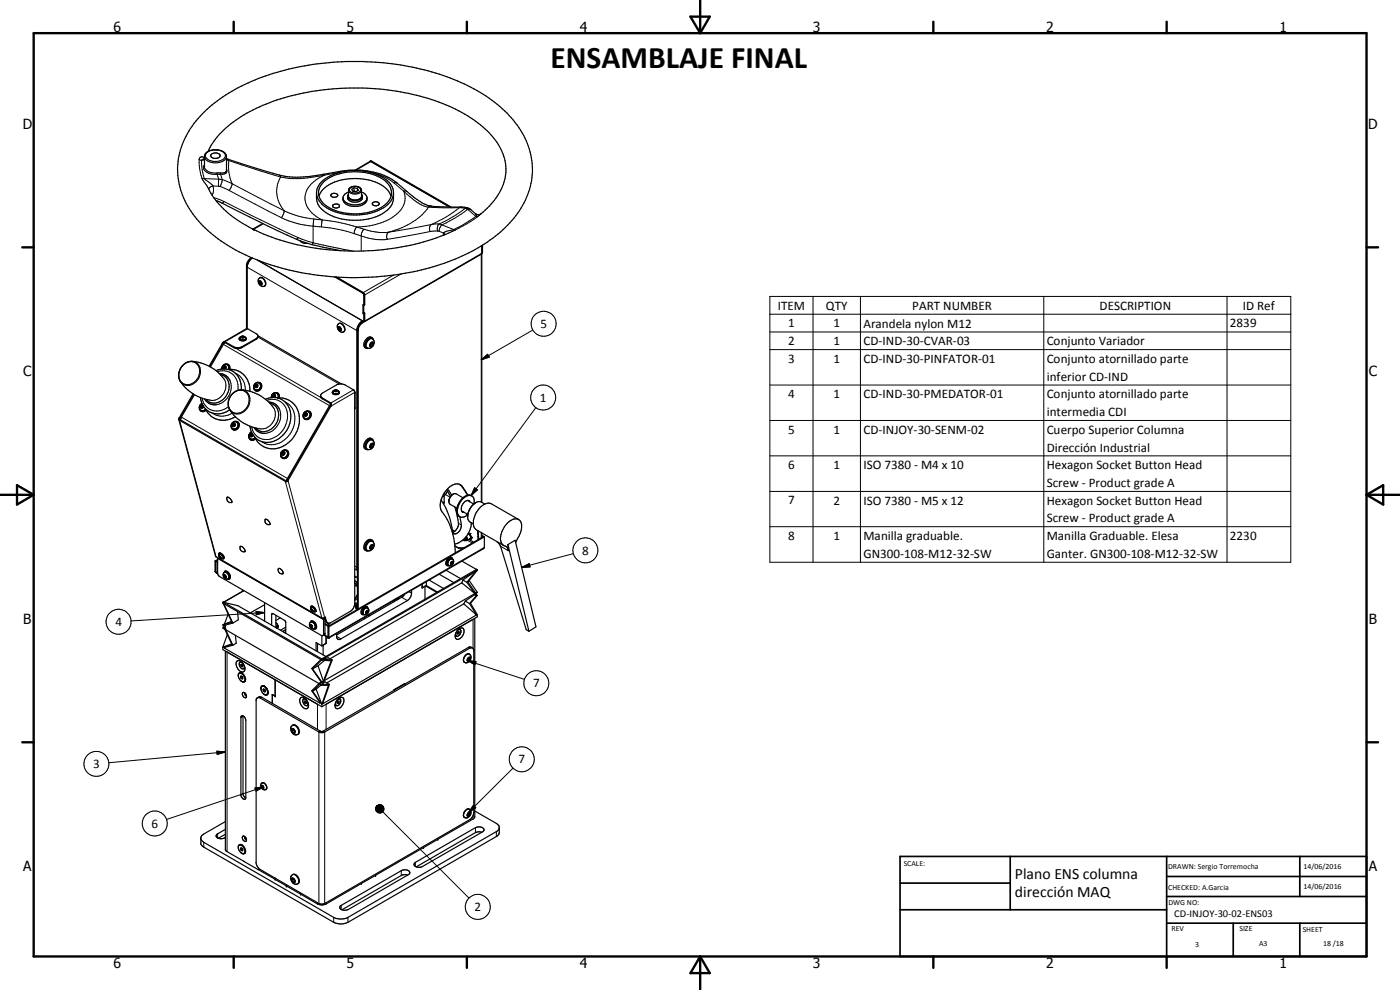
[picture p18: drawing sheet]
<svg xmlns="http://www.w3.org/2000/svg" width="420mm" height="297mm" viewBox="0 0 420 297" stroke-linecap="round" stroke-linejoin="round" font-family="sans-serif">
<defs><g id="words">
<text font-size="9.4" x="165.2" y="20.5">ENSAMBLAJE FINAL</text>
<g font-size="4.7">
<text x="304.6" y="263.7">Plano ENS columna</text>
<text x="304.6" y="269.1">dirección MAQ</text>
</g>
<g font-size="4.2">
<text x="34" y="9.6">6</text>
<text x="104" y="9.6">5</text>
<text x="174" y="9.6">4</text>
<text x="244" y="9.6">3</text>
<text x="314" y="9.6">2</text>
<text x="384" y="9.6">1</text>
<text x="6.8" y="38.7">D</text>
<text x="410.6" y="38.7">D</text>
<text x="7" y="112.9">C</text>
<text x="410.8" y="112.9">C</text>
<text x="7" y="187.1">B</text>
<text x="410.8" y="187.1">B</text>
<text x="7" y="261.4">A</text>
<text x="410.8" y="261.4">A</text>
<text x="34" y="290.4">6</text>
<text x="104" y="290.4">5</text>
<text x="174" y="290.4">4</text>
<text x="244" y="290.4">3</text>
<text x="314" y="290.4">2</text>
<text x="384" y="290.4">1</text>
</g>
<g font-size="3.9">
<text x="233.4" y="92.9">ITEM</text>
<text x="247.9" y="92.9">QTY</text>
<text x="273.8" y="92.9">PART NUMBER</text>
<text x="330" y="92.9">DESCRIPTION</text>
<text x="373" y="93">ID Ref</text>
<text x="162.2" y="98.4">5</text>
<text x="236.5" y="98.2">1</text>
<text x="250.1" y="98.2">1</text>
<text x="259.2" y="98.3">Arandela nylon M12</text>
<text x="369.1" y="98.2">2839</text>
<text x="236.5" y="103.5">2</text>
<text x="250.1" y="103.5">1</text>
<text x="259.2" y="103.5">CD-IND-30-CVAR-03</text>
<text x="314.1" y="103.6">Conjunto Variador</text>
<text x="236.5" y="108.9">3</text>
<text x="250.1" y="108.8">1</text>
<text x="259.2" y="108.9">CD-IND-30-PINFATOR-01</text>
<text x="314.1" y="108.9">Conjunto atornillado parte</text>
<text x="236.5" y="119.5">4</text>
<text x="250.1" y="119.5">1</text>
<text x="259.2" y="119.5">CD-IND-30-PMEDATOR-01</text>
<text x="314.1" y="114.3">inferior CD-IND</text>
<text x="314.1" y="119.5">Conjunto atornillado parte</text>
<text x="162" y="120.6">1</text>
<text x="314.1" y="124.9">intermedia CDI</text>
<text x="236.5" y="130.1">5</text>
<text x="250.1" y="130.1">1</text>
<text x="259.2" y="130.1">CD-INJOY-30-SENM-02</text>
<text x="314.1" y="130.2">Cuerpo Superior Columna</text>
<text x="314.1" y="135.5">Dirección Industrial</text>
<text x="236.5" y="140.8">6</text>
<text x="250.1" y="140.8">1</text>
<text x="259.2" y="140.8">ISO 7380 - M4 x 10</text>
<text x="314.1" y="140.8">Hexagon Socket Button Head</text>
<text x="314.1" y="146.1">Screw - Product grade A</text>
<text x="236.5" y="151.3">7</text>
<text x="250.1" y="151.4">2</text>
<text x="259.2" y="151.4">ISO 7380 - M5 x 12</text>
<text x="314.1" y="151.4">Hexagon Socket Button Head</text>
<text x="236.5" y="162">8</text>
<text x="250.1" y="162">1</text>
<text x="314.1" y="156.8">Screw - Product grade A</text>
<text x="369.1" y="162">2230</text>
<text x="174.7" y="166.4">8</text>
<text x="259.2" y="162.1">Manilla graduable.</text>
<text x="259.2" y="167.4">GN300-108-M12-32-SW</text>
<text x="314.1" y="162.1">Manilla Graduable. Elesa</text>
<text x="314.1" y="167.4">Ganter. GN300-108-M12-32-SW</text>
<text x="34.6" y="187.8">4</text>
<text x="160" y="206.2">7</text>
<text x="28" y="230.5">3</text>
<text x="155.6" y="229.1">7</text>
<text x="45.5" y="248.4">6</text>
<text x="142.4" y="273.4">2</text>
</g>
<text font-size="3.1" x="352.4" y="275.2">CD-INJOY-30-02-ENS03</text>
<g font-size="2.4">
<text x="271.2" y="259.7">SCALE:</text>
<text x="350.6" y="260.8">DRAWN: Sergio Torremocha</text>
<text x="391.2" y="260.6">14/06/2016</text>
<text x="350.6" y="267">CHECKED: A.Garcia</text>
<text x="391.2" y="266.7">14/06/2016</text>
<text x="350.6" y="271.4">DWG NO:</text>
<text x="351.6" y="279.3">REV</text>
<text x="372" y="279.4">SIZE</text>
<text x="391" y="279.6">SHEET</text>
<text x="358.7" y="284.1">3</text>
<text x="377.9" y="283.8">A3</text>
<text x="397.1" y="283.8">18 /18</text>
</g>
</g></defs>
<g fill="none" stroke="#000" stroke-width=".3">
<path d="M59.8 47.9l.7 .2M60.5 48.1l.2 2.8 .6 2.7M60.6 53.5l.7 .1M60.6 53.5l2 3.1M61.3 47.5v.2M61.3 47.5a.79 .79 0 0 0-.8-.5 .79 .79 0 0 0-.7 .7l.1 3 .7 2.8M61.3 47.5l.1 .2-.9 .4M61.3 53.6l4.3 .2M61.3 53.6l2.6 2.2M61.4 49.4a1.67 1.67 0 0 0 1.2 2.6l1.7 .3 2.6-.1a1.05 1.05 0 0 0 1-.4 1.05 1.05 0 0 0 .1-1.1M61.4 50a2.46 2.46 0 0 0 2.4 1.9h1.3M61.4 46.9a2.56 2.56 0 0 0 2.8 2 3.1 3.1 0 0 0 3.8-2"/>
<path d="M61.4 48l-.9 .1M61.9 46a3.9 3.9 0 0 1 5.7 .4 1.94 1.94 0 0 1-2.2 2 3.4 3.4 0 0 1-3.7-1.4zM63.9 55.8l-.7 .2-.5 .8M63.9 55.8l1.7 .1M63.9 55.8l.2 1.4-.4 1.3M64.2 59.3l3 1.2M65.1 51.9l.5 1.9M65.1 51.9h1.1M65.6 55.9l.5 .1M65.6 53.8l1.1 .1M65.6 53.8v2.1M66.1 56l2 .8 16.3 8.5"/>
<path d="M66.2 51.9l.5 2M66.7 53.9l3 1.2M66.7 53.9l-.6 2.1M68 51.1l-.1 .1a.85 .85 0 0 1-1 .7h-.7M68 48l.7 .2M68.4 47.8l.3 .4M68.7 48.2v3.5l1 3.4M68.7 48.2l15.5 4.9M69.7 55.1l-.3 1.1-.6 .9M69.7 55.1l15.6 8.1M83.9 52.5l.3 .6M84.2 53.1a8.6 8.6 0 0 0 1.1 10.1"/>
<path d="M97.2 52.3l.2 .2M97.4 52.5a31.2 31.2 0 0 1-13.2 .6M97.4 52.5a8.2 8.2 0 0 0-5.9 7.2 8.2 8.2 0 0 0 5.2 6.3M101.8 51.7l-4.4 .8M102.2 51.4l.2 .2M104.6 57.1a2.27 2.27 0 0 0 3.9 0M105 56.5a2.24 2.24 0 0 1 3.2 .3 1.82 1.82 0 0 1-2.8 .9l-.6-.6zM111.4 51.8a14.9 14.9 0 0 1 6.8 3.1M111.5 48.3l-4.6 2.8M118.2 54.9h1M118.2 54.9l2.9 2.5M121.1 57.4a6 6 0 0 1-2.6 7.3 20.3 20.3 0 0 1-11.5 3.4l-.5 .9-.2 1.1"/>
<path d="M121.1 57.4h1M121.1 57.4l2.5 2.1a9.9 9.9 0 0 0 5 2.6M67.2 60.5l8.3 4.1 14 6.7M67.2 60.5l-.5 .5M74 79.7l.2 .1M75.3 77.5l.1 .1M76.1 68.8h.1M77.2 78l31.6 18.3v.3M79 67.1l-2.9 1.7M84.4 65.3l2.3 1a32.6 32.6 0 0 0 9.8 1.8M85.3 63.2l-.3 1.2-.6 .9M85.3 63.2l.5 .3a27.3 27.3 0 0 0 8.4 2.2"/>
<path d="M89.5 71.3l4.5 1.5M89.5 71.3l-.5 .5M94 72.8l-.3 .6M94 72.8l11.8 2.6M94.2 65.7l-.2 1.9v5.2M94.2 65.7l2.5 .3M96.5 68.1a44.5 44.5 0 0 1 9.8 2M96.7 66l-.2 2.1M96.7 66a54.9 54.9 0 0 1 12.6 2.8M106.3 70.1l1.1 .3a17.4 17.4 0 0 0 8.8 1.4M109.3 68.8l-.5 .5-.4 1.3v4.7M109.3 68.8a17.7 17.7 0 0 0 7.4 .8"/>
<path d="M116.7 69.6a1.49 1.49 0 0 0-.5 2.2M128.6 62.1l9.2 .2M128.6 62.1a20.4 20.4 0 0 1-11.9 7.5M129.1 69.5l-12.9 2.3M129.5 67.4l-.6 .7 .2 1.4M129.5 67.4l-12.8 2.2M129.5 61.8l-.9 .3M131.3 69.3l.5 .1M131.3 69.3l-2.2 .2M131.8 69.4l1.3 .5M131.9 67.2a2.07 2.07 0 0 0-.6 2.1M131.9 67.2l-2.4 .2"/>
<path d="M131.9 67.2l.7 .3M132.6 67.5l4.1 1.5M132.6 67.5l-.7 1.1-.1 .8M133.1 69.9l.4 .5M133.1 69.9l-.1 .7M136.7 69l-1.1 .5M137.8 62.3l1.8 .2M137.8 62.3a34.1 34.1 0 0 1-8.3 5.1M138.5 62.1l-.7 .2M139.6 62.5l.8 .3M139.6 62.5l-3.6 2.5-4.1 2.2M140.4 62.8l2.4 2.1"/>
<path d="M140.4 62.8l.9 .1M140.4 62.8l-4.2 2.8-3.6 1.9M140.5 62.4l-.9 .1M142.8 64.2l.1 .3-.1 .4M142.8 64.9l-1 .8a24.9 24.9 0 0 1-6.5 3.4l-1.3 .3-.9 .5M142.8 64.9l.6 .1M143.4 65l-3.2 2.1-3.5 1.9M144.3 76.2l.1 74.4M144.3 64.2l-.9 .8M74.2 80.2l32.9 19 .2-.1M74.3 98.6l-6.8 3.9M77.8 84.3a.76 .76 0 0 1 .7 .4 .76 .76 0 0 1 0 .8 .86 .86 0 0 1-.7-1.2z"/>
<path d="M78 83.4a1.67 1.67 0 0 1 1.4 2.5M101.5 98a.76 .76 0 0 1 .8 .4 .76 .76 0 0 1 0 .8 .86 .86 0 0 1-.8-1.2zM101.7 97.1a1.67 1.67 0 0 1 1.5 2.5M107.3 98.9l.2 .2M108.5 96.7l.3 .2M118.1 82.5l-9.3 5.4M120.3 82.2l-11.1 6.4M159.9 99l-15.5 8.9M231 88.9h156.4v79.8h-156.4zM231 94.3h156.4M231 99.6h156.4M244 88.9v79.8"/>
<path d="M258.2 88.9v79.8M313.3 88.9v79.8M368.2 88.9v79.8M55.1 109.4a2.84 2.84 0 0 1 3.8-.3 2.84 2.84 0 0 1 .7 3.7 3.2 3.2 0 0 1-5.3 1.8 3.8 3.8 0 0 1 .8-5.2zM57.7 108.4a3 3 0 0 1 2.2 4.5 3.4 3.4 0 0 1-5.8 1.6M60.7 119.5a4.7 4.7 0 0 0 7.8 2.5M65.2 111.5a4.7 4.7 0 0 1 6.2 5.6M67 110.7a.58 .58 0 0 1 .1-.7 .58 .58 0 0 1 .7-.1l.1 .3-.3 .5M67 103.3l32 18.5M67.2 113.6a4.4 4.4 0 0 1-3.8 6.5M67.4 102.9l-.5 .3M68.2 109.5l.4 .4-.1 .9"/>
<path d="M69 114.3a5.4 5.4 0 0 1-4.1 7.2M69.6 118.3a2.88 2.88 0 0 1 4-.8 2.88 2.88 0 0 1 .9 3.9 3.1 3.1 0 0 1-2.3 2.5 3.1 3.1 0 0 1-3.2-1.1 3.8 3.8 0 0 1 .6-4.5zM70.1 104v.3M70.6 112a5.4 5.4 0 0 1 3 5.1M70.8 104.5l25.5 14.8M72 101.5a.96 .96 0 0 0 1.7 0M72.4 101.1l.4-.2 .5 .2-.2 .3h-.5zM72.5 117a3.1 3.1 0 0 1 2.2 4.5 3.5 3.5 0 0 1-5.2 2.2l-.5-.6M72.6 104v.3M76.9 101.6v.2M77.4 101.1l24.4 14.1M77.8 115a1.18 1.18 0 0 1 .2 1.4 1.18 1.18 0 0 1-1.3 .6"/>
<path d="M81.9 119.3l-.1-.7 .6-.3 .3 .3-.2 .7M83.1 118l.4 .5-.1 .9M96.8 119.4v.3M99.9 117.6a.94 .94 0 0 0 .9 .6 .94 .94 0 0 0 .8-.6M100.4 117.3l.4-.2 .4 .2-.6 .2zM106.1 117l-6.8 3.9M106.5 117.7l-7.2 4.2M106.5 118h.1M111.3 102.8a.52 .52 0 0 1 .8 .1 .52 .52 0 0 1-.2 .7l-.6 .5-.4-.2zM111.7 101.6a1.84 1.84 0 0 0-1.5 2.8M144.4 107.9l1.9-1.6 .5 .8zM231 104.9h156.4"/>
<path d="M231 115.5h156.4M54 125.5l.1 .5M54 125.9l-.1 .2 10.9 40.9M54.4 125.1l32 18.5M60.8 121.5a.52 .52 0 0 0-.7 .3 .52 .52 0 0 0 .4 .7 .52 .52 0 0 0 .6-.5M61.7 122.7l-.8 .5-.5-.1M63.7 124a5.3 5.3 0 0 0 6 0M71 126.7a1.16 1.16 0 0 1 .3 1.4 1.16 1.16 0 0 1-1.4 .6M75.6 130l-.5 .3-.1 .6 .4 .2 .6-.5M76.5 131.2l-.5 .5h-.8M80.1 120.1a4.7 4.7 0 0 1 4.9 1.1 4.7 4.7 0 0 1 1.1 5 6.4 6.4 0 0 1-7.9 5.4 4.5 4.5 0 0 1-2.7-3.5M82 122.2a4.3 4.3 0 0 1-2.9 6.5h-.8"/>
<path d="M83.9 122.9a5.4 5.4 0 0 1-4.1 7.1M85.5 120.6a6.4 6.4 0 0 1 1.6 9.6 6.3 6.3 0 0 1-8.1 2.6l-.4-.3M85.9 135.3a1.15 1.15 0 0 1 .2 1.4 1.15 1.15 0 0 1-1.4 .5M92.6 123.6a1.14 1.14 0 0 1 .3 1.4 1.14 1.14 0 0 1-1.4 .5M106.5 122.4h.1M111.3 133.1l.5-.1a.83 .83 0 0 1 .1 .9 .83 .83 0 0 1-.9 .5l-.1-.5zM111.7 132a1.8 1.8 0 0 0-1.5 2.7M160.8 122.3l-19.4 26.4M231 126.2h156.4M231 136.8h156.4M85.8 144.3l-.2 .1 11 41M86.4 144.2l11 41.1"/>
<path d="M132.5 150h-.1M133.2 148.1l1.9 1.1M133.3 150.6l-.4 .2M135.8 159.5l.2 .1M137.6 157l.9 .5M138.3 145.7l.3 .1M139.9 154.3l.5 .3M140.6 159.9l.5 .3 .4 1.1-.4 .5-.2-.1M142.4 146.3l.9 .7-1.9 1.7zM144.4 159.8v1.6M231 147.4h156.4M231 158h156.4"/>
<path d="M64.8 171.6l.5 .4M65.3 167.4l31.8 18.4 .4-.3M65.3 167.6l31.8 18.3 .4-.2M65.8 166.8h.1a.36 .36 0 0 1 .4 .2 .36 .36 0 0 1-.1 .4zM65.8 166.2a1.16 1.16 0 0 1 1.2 1.3M67.2 172.5a.64 .64 0 0 1 .6 .3 .64 .64 0 0 1 0 .7l-.5-.3zM67.4 171.7a1.33 1.33 0 0 1 1.1 2M106.5 169.8l.6 .4 .2-.1M111.3 163.5l.6-.1a.9 .9 0 0 1 0 .9 .9 .9 0 0 1-.9 .4l-.1-.4zM111.7 162.4a1.84 1.84 0 0 0-1.5 2.7M120.6 179.2l1.6 1M122.7 177.5l.8 .5"/>
<path d="M135.5 168.5l.2-.1a.48 .48 0 0 1 .2 .7 .48 .48 0 0 1-.7 .1zM135.8 167.7a1.33 1.33 0 0 0-1.2 2M140.3 162.1l1.5 .8M145.4 164.3l-46.7 26.9M150.2 163.9l2.3 1.3M156.5 170.3l2.3-1.2 .3 1zM172.1 166.1l-15.6 4.2M68.1 195.6v59.9M76.9 183.5l2.5 .3-2.5 .6zM79.4 183.8l-40.1 2.5M81.9 184.1l-.4 .3M83.3 187.6l-.5 .5"/>
<path d="M93.2 187.4a.56 .56 0 0 1 .5 .3 .56 .56 0 0 1-.2 .7 .66 .66 0 0 1-.3-1zM93.2 186.7a1.27 1.27 0 0 1 1.2 1.9M93.4 182.8l.3 .1 .2 .5-.5-.4zM93.4 182.2a1.16 1.16 0 0 1 1.1 1.2M97.4 190.5l1.1 .6M97.5 190l-.4 .3M97.7 186.4l.3 .1M101 191l1.3 .7M109.9 183.4l.4-.3a.52 .52 0 0 1 .1 .7 .52 .52 0 0 1-.6 .2zM110.3 182.4a1.27 1.27 0 0 0-1.1 2M140.3 198.2l2.6 .3-.4 .9zM140.3 198.2l17.1 5.6"/>
<path d="M140.4 197.4l.5-.3a.66 .66 0 0 1 .1 .9 .66 .66 0 0 1-.8 .2zM140.5 194.3l.4 .2M140.9 196.3a1.67 1.67 0 0 0-1.5 2.5M142 185.8v8.8M72.9 214.9l-.6 .4M78.6 209.2l-.5 .3M87.6 218.6a.86 .86 0 0 1 .8 .5 .86 .86 0 0 1-.1 .9 1.04 1.04 0 0 1-.7-1.4zM87.8 217.6a1.8 1.8 0 0 1 1.6 2.7M95.3 211.3v7.6M96.2 219.4l-.5 .2v51.5M97 219.4l.4 .2v51.5M97.9 211.3v7.6"/>
<path d="M65.1 225.4l2.5 .2-2.4 .8zM67.6 225.6l-34.9 3.3M72.9 238l-.6 .4M76.5 236.4l2.6-.3-2.2 1.3zM78.5 235.6a.55 .55 0 0 1 .6 .4 .55 .55 0 0 1-.2 .6l-.4-.4zM78.6 234.9a1.3 1.3 0 0 1 1.2 2M79.1 236.1l-29.1 9.8M154 230.5l-13.3 13.3M61.2 252.7v1.5M65.3 250.2v1.2M113.1 241.8l-.3 .5zM113.1 241.8l-.3 .7z"/>
<path d="M113.1 241.8l-.4 1zM113.1 241.8l-.3 1.3zM113.1 241.8l-.2 1.5zM113.1 241.8v1.7l-.2-.2zM113.1 241.8l.2 1.9-.2-.2zM113.1 241.8l.4 2-.2-.1zM113.1 241.8l.6 2.1-.2-.1zM113.1 241.8l.9 2.2-.3-.1zM113.1 241.8l1.2 2.1-.3 .1zM113.1 241.8l1.4 2-.2 .1zM113.1 241.8l1.7 1.9-.3 .1zM113.1 241.8l1.9 1.7-.2 .2z"/>
<path d="M113.1 241.8l2 1.4-.1 .3zM113.1 241.8l2.1 1.2-.1 .2zM113.1 241.8l2.1 .9v.3zM113.1 241.8l2.1 .7v.2zM113.1 241.8l2 .4 .1 .3zM113.1 241.8l1.9 .2 .1 .2zM113.1 241.8h1.7l.2 .2zM113.1 241.8l1.5-.2 .2 .2zM113.1 241.8l1.5-.2zM113.1 241.8l1.3-.3zM113.1 241.8l1-.3zM113.1 241.8l.7-.3z"/>
<path d="M113.1 241.8l.5-.2zM113.1 241.8l.2-.1zM114.9 243.6l25.8 25.9M124.7 258.7v1.3M140.4 243.9l.3-.2a.62 .62 0 0 1 .4 .6 .62 .62 0 0 1-.4 .6l-.4 .1-.1-.2zM140.9 242.8a1.62 1.62 0 0 0-1.5 2.5M142 244.7v1M142.1 241.6l.7 .8-2.1 1.4zM142.7 248.3v1.5M149 249.5v1.5M87.6 263.4a.93 .93 0 0 1 .8 1.4 .97 .97 0 0 1-.8-1.4zM87.8 262.4a1.84 1.84 0 0 1 1.6 2.8"/>
<path d="M95.3 270.8v.4M97.9 270.8v.4M100.1 275.3v1.4M102.4 271.7v1.2M104.4 275.3v1.4M120.4 261.2v1.5"/>
<circle cx="163.1" cy="97.2" r="3.7"/>
<circle cx="76.9" cy="115.8" r=".52"/>
<circle cx="163" cy="119.3" r="3.7"/>
<circle cx="70.2" cy="127.6" r=".52"/>
<circle cx="85" cy="136.1" r=".53"/>
<circle cx="91.8" cy="124.4" r=".53"/>
<circle cx="175.7" cy="165.1" r="3.8"/>
<circle cx="35.6" cy="186.5" r="3.8"/>
<circle cx="161" cy="205" r="3.7"/>
<circle cx="28.9" cy="229.2" r="3.8"/>
<circle cx="156.6" cy="227.8" r="3.7"/>
<circle cx="46.4" cy="247.1" r="3.7"/>
<circle cx="143.4" cy="272.1" r="3.7"/>
</g>
<g fill="none" stroke="#000" stroke-width=".35">
<path d="M60.7 34.2a53.1 53.1 0 0 1 25.9-13.5 86.8 86.8 0 0 1 38.4-.3 55.7 55.7 0 0 1 25.7 12.2 24.2 24.2 0 0 1 9 19.9 25.7 25.7 0 0 1-10.2 17.7 63.7 63.7 0 0 1-32.7 12.5l-3.7 .4a84.8 84.8 0 0 1-16.4-.4 65.5 65.5 0 0 1-31.3-11 27.3 27.3 0 0 1-11.9-18.1 22.7 22.7 0 0 1 7.2-19.4zM61.3 47.7h.1M62.4 45.5a4.3 4.3 0 0 1 5.5 1l.1 4.6M62.4 45.5l-1 1v3.5M62.4 45.5a28.3 28.3 0 0 1 14.5-13 75.8 75.8 0 0 1 51.5-3 39.8 39.8 0 0 1 19.9 12.1 14 14 0 0 1-.4 19.1l-2.9 2.9a1.52 1.52 0 0 1-2.1 .7l-.1-.1a5 5 0 0 0-4.3-2.1l-7.9-.1a12.3 12.3 0 0 1-7.5-3.7l-3.9-3.4a19.3 19.3 0 0 0-11.1-3.8l-4.8 .1-6.1 1.1a32.4 32.4 0 0 1-13.3 .2l-15.9-4.9M62.6 56.6a28.8 28.8 0 0 0 13.3 12.1M63.4 46.4a1.6 1.6 0 0 1 2.7 .4 1.66 1.66 0 0 1-2.9-.1zM95 57.8a5.5 5.5 0 0 0 1.4 4.9 16.3 16.3 0 0 0 15.7 2.6 7.6 7.6 0 0 0 6-5.4v-2.1M95.7 58.8a8.5 8.5 0 0 1 6.9-4.8 16.3 16.3 0 0 1 12.9 2.3l1.2 1.2 .7 1.3M96.7 54.3a16.9 16.9 0 0 1 19.6 0 4.6 4.6 0 0 1-.7 7.7 17.3 17.3 0 0 1-18.6-.4 4.5 4.5 0 0 1-.3-7.3zM97.1 54.7a15.9 15.9 0 0 1 18.8-.1 4.4 4.4 0 0 1-1.1 7.4 16.4 16.4 0 0 1-17.4-.7 4.3 4.3 0 0 1-.3-6.6zM99.4 58.3a1.26 1.26 0 0 1 2 .4l-.4 .4-1.1 .1-.5-.3z"/>
<path d="M102.9 59.4a2.94 2.94 0 0 0 3.2 2.1 3.7 3.7 0 0 0 4-1.8v-.3M104.3 59.1a2.81 2.81 0 0 0 4.4 0M104.6 57.7a2.01 2.01 0 0 0-1.7 1.9 2.01 2.01 0 0 0 1.7 2 5.2 5.2 0 0 0 5.3-1 1.98 1.98 0 0 0-1.4-2.9M104.6 58.3l-.3 .4v.9a2.81 2.81 0 0 0 4.4 0v-.9l-.2-.4M105 56.4a2.34 2.34 0 0 1 3.5 .6v2.1a2.54 2.54 0 0 1-3.9 0v-2.1zM106.2 56.3l-.6 .5 .2 .6 1 .1 .8-.4-.3-.6M106.2 56.3l1.1 .2M106.2 57.3v.1M106.2 56.3v1M106.2 57.3l.6 .2M107.3 56.5v.7M111 48.4l23.9 13.7"/>
<path d="M111 48.4l-4.4 2.7M111 48.4l.5-.1 23.9 13.8M64.8 60.2l1.9 .8a325 325 0 0 0 23.4 11.3M75.3 77.8l-.7 .6-.4 1.1v19.1M75.6 77.3a2.84 2.84 0 0 0-1.6 2.1v19.2h.3l2.6 1.5a.79 .79 0 0 1 .5 .8 .79 .79 0 0 1-.5 .7l-5.1 2.7-1.5-.2-2.8-1.6M75.7 77.4l-.2 .2a3.8 3.8 0 0 0-1.3 2.3M75.9 68.7a74.9 74.9 0 0 0 47.4 4.9 59.9 59.9 0 0 0 12.3-4.1M75.9 68.7l.5 .3M77.2 78l32 18.5M78.8 67.1l-2.9 1.6M90.1 72.3a2.25 2.25 0 0 0 2.1 .7M90.1 72.3l3.6 1.1 8.5 1.8"/>
<path d="M99.9 61.5a1.24 1.24 0 0 1 2 .3 1.21 1.21 0 0 1-2.1 0zM112 60.7a1.28 1.28 0 0 1 1.8 .5 1.17 1.17 0 0 1-2.1-.2zM144.2 64.2v.1M144.6 76.1l-35.8 20.8-1.2 1.3-.1 84.5M144.6 73.7v77M144.8 73.5v2.4l-35.4 20.5M74 98.6l-7 4.1M77.7 83.6a.99 .99 0 0 1 1.1-.3 .99 .99 0 0 1 .6 .8 1.07 1.07 0 0 1 0 1.7 1.07 1.07 0 0 1-1.6-.5 1.48 1.48 0 0 1-.1-1.7zM77.8 84.9v-.4h.4l.3 .3v.5h-.3M77.8 84.9l.4 .4M78.2 84.7l.3 .4M78.2 84.7l-.4 .2"/>
<path d="M78.2 84.5v.2M78.5 85.1l-.3 .2M100.4 83.1l8.6 5 .2 8.4M100.9 83.1l8.2 4.8 .3 .6v3M101.6 97.2a1.52 1.52 0 0 1 1.6 .5 1.52 1.52 0 0 1 .1 1.7 1.45 1.45 0 0 1-1.8-.4 1.45 1.45 0 0 1 .1-1.8zM101.6 98.6v-.4h.3l.4 .4v.4h-.4M101.6 98.6l.3 .4M101.9 98.4l.4 .4-.4 .2M101.9 98.4l-.3 .2M102 98.2l-.1 .2M108.8 96.3a3.6 3.6 0 0 0-1.7 2.5v71.7l.2 .6M109 91.4v2.5"/>
<path d="M109 93.9l.2 .2 .2-.2M109 91.4l.2 .2M109.1 96.4a2.88 2.88 0 0 0-1.8 2.5v83.9M109.2 94l.2-.1v2.5M109.4 91.4v.1M109.4 93.9h.1M109.4 91.4l-.4 .1M109.4 96.4l-.2 .1M57.9 118.2l-4.1 7.1M58.1 118.3l3.4 1.5M58.2 118.3l-4.2 7.2M58.4 118.4l-4 6.7-.2 .9"/>
<path d="M60.1 119.3l.5 1.8M61.4 119.7l.9 1a3.8 3.8 0 0 0 2.6 .8M61.5 119.8l1.9 .3M62.9 110a11.2 11.2 0 0 0-6.2-1.5 4.3 4.3 0 0 0-3 3.3 4.3 4.3 0 0 0 1.6 4.2l2.8 2.3M62.9 110l1.9 1.2M64.8 111.2l2.4 2.4M65.8 112.1l1.3 .2 .9 .5 1 1.5M66.1 112.4a3.8 3.8 0 0 1 2.1 5.8 3.9 3.9 0 0 1-6.4 1.6M66.6 110.7a1.06 1.06 0 0 1 1.1-1.4 1.06 1.06 0 0 1 .9 1.5M66.6 110.7a5.4 5.4 0 0 1 5.8 6.3M66.6 110.7l-1.8 .5M66.7 103l-3.9 6.9"/>
<path d="M66.7 103l.2 .2M66.7 109.9l-.2 .8M66.9 103.2l-4 6.8M67 102.7l-.3 .3M67 110.3l.2 .1M67.2 109.9h.4l.2 .3-.2 .4-.4 .1-.2-.4M67.2 109.9l-.2 .4M67.2 110.4l.1 .3M67.2 109.9l.2 .2M67.4 110.1l-.2 .3M67.5 102.5v.3M67.5 102.8l-.6 .4"/>
<path d="M67.5 102.5l-.5 .2M67.5 102.8l-4.4 7.3M67.6 110l-.2 .1M68.4 109.3l.1 .1M68.5 109.4l-.9-.2-.7 .5M68.5 109.4l.2 .2M68.5 110.8h.3M68.7 109.5l.3 .6-.1 .7M68.7 109.6l.2 .4-.1 .8M68.8 110.8a5.8 5.8 0 0 1 6.1 4.9l.1 1.7M71.8 101.6a1.14 1.14 0 0 0 1.7 .6M71.8 101.8l.7 .4 .9-.1"/>
<path d="M72.1 101.2a.89 .89 0 0 1 1-.3 .89 .89 0 0 1 .6 .8 .96 .96 0 0 1-.9 .4 .96 .96 0 0 1-.8-.7zM72.2 101.1l-.4 .6M72.8 101l-.3 .1 .1 .2M72.8 101h.3M72.8 101.2l-.2 .1M72.8 101v.2M73.1 101l.1 .2-.6 .1M73.1 101v.3l-.3-.1M73.6 101.1l.3 .7-.5 .3M73.9 101.6l-.4 .6M76.2 115.6l-.1 .6 .6 .8M76.3 115.4a1.22 1.22 0 0 1 1.9-.4 1.22 1.22 0 0 1-.1 2l-.7 .3h-.5"/>
<path d="M76.3 115.4l-.2 1.1 .6 .7M76.6 115.8l.1 .2M76.6 117.1l.1 .1M76.7 117h.1M76.7 117.2l.2 .1M76.7 116l.2 .2M76.8 115.4l-.2 .4M76.8 115.4h.4l.1 .3-.2 .4-.4 .1-.1-.4M76.8 115.4l.2 .2M77 115.6l-.3 .4M77 115.6h.2M77.4 100.7l25 14.5"/>
<path d="M77.4 100.8v.5l-.5 .5-4.8 2.7-1.8-.1-2.8-1.6M77.8 115l-.7-.1-.8 .5M77.8 115h.1M77.8 115a1.17 1.17 0 0 1 .3 1.4 1.17 1.17 0 0 1-1.4 .6M77.9 114.8a1.42 1.42 0 0 1 .4 1.6 1.42 1.42 0 0 1-1.4 .9M81.5 118.7l-.1 .6M81.5 119.3l-1.8 .5M81.8 118.3l-.3 1M81.8 118.3l-.2 .4M81.9 118.2a1 1 0 0 1 1.3-.1 1 1 0 0 1 .2 1.3M81.9 118.9l.1 .4M81.9 118.9l.2 .1"/>
<path d="M82 119.3l1.3 .1M82 119.3h-.5M82.1 119l.1 .2M82.1 118.5l-.2 .4M82.1 118.5h.4l.1 .3-.2 .4-.4 .1M82.1 118.5l.2 .1M82.3 118.6l-.2 .4M82.3 118.6h.2M83.3 117.9l.2 .2M83.3 119.4a6.2 6.2 0 0 1 6.4 8.1 8.5 8.5 0 0 1-8.7 7.1 5.6 5.6 0 0 1-4.5-3.4M83.3 119.4a6 6 0 0 1 3.3 8.6 6.8 6.8 0 0 1-9.1 4.1l-1-.9M83.5 118.1a1.12 1.12 0 0 0-1.7 .2"/>
<path d="M83.5 118.1l.2 .5-.1 .8M83.5 118.1l.4 .6-.1 .7M96.2 118.8l.4 .5 2.7 1.6M99.7 117.7v.2a1.26 1.26 0 0 0 2.1 0M99.7 117.7l.7 .6 1-.1 .4-.3M100.1 117.3l-.4 .4M100.7 117.1v.2M100.7 117.1l-.3 .2 .1 .1 .6-.1-.1-.2M100.7 117.1h.3M100.7 117.3l-.1 .2M100.7 117.3l.3 .1M101 117.1v.3"/>
<path d="M101.5 117.3l.1 .2a.81 .81 0 0 1-.9 .8 .81 .81 0 0 1-.7-1 1.02 1.02 0 0 1 1.1-.3 1.02 1.02 0 0 1 .7 .9M102.4 115.2l.9 .2 2.9 1.6 .3 .5v63.7M102.4 115.2l-1.2 .2-4.4 2.5a.95 .95 0 0 0-.6 .9 .95 .95 0 0 0 .6 .9l2.5 1.5M106.5 117.6v5.1M109.9 104.5h.7M110.6 101.8a1.15 1.15 0 0 1 1.5 .1 1.15 1.15 0 0 1 0 1.5 1.28 1.28 0 0 1-1 1.1 1.28 1.28 0 0 1-1.4-.7l.1-.8zM111.3 103.4l-.3 .1M111.3 103.4l.4 .3M111.5 102.8l-.2 .6M111.6 102.8l.4 .2M111.7 101.4a1.44 1.44 0 0 0-2.2 .8 1.53 1.53 0 0 0 .4 2.3M111.7 101.4a2.02 2.02 0 0 0-1.8 1 2.02 2.02 0 0 0 0 2.1"/>
<path d="M111.7 101.4l.3 .3M112 103l-.3-.3-.4 .3-.3 .6 .3 .4 .4-.3M112 103l-.3 .7M53.7 125.8l.2 .3 32.2 18.4M53.7 125.9l11 41.1 31.9 18.4h.7l.3-.3 .5 1.7 .5 .2M53.8 125.3l-.1 .5M53.8 125.3l.2 .2M54 125.8l32.1 18.5M54 125.8h-.3M54 125.5v.3M59.9 121.9v1l.5 .5M59.9 121.8a1.02 1.02 0 0 0 .5 1.3 1.02 1.02 0 0 0 1.3-.4"/>
<path d="M60 121.6l-.1 .3M60.3 123.3l.1 .1M60.3 122l.2 .1M60.5 121.7l-.2 .3M60.5 121.7l.4-.1 .1 .4-.2 .3h-.4l-.1-.3M60.5 122.1l.1 .2M60.5 121.7l.2 .1M60.6 121l-.4 .4M60.6 121.1a5.4 5.4 0 0 0 8.3 1.9M60.7 121.1l-.8 .7M60.7 121.8l-.2 .3M60.7 121.8h.2"/>
<path d="M61.7 122.7l.1 .2M61.8 122.9l-.7 .5h-.7M61.8 122.9a6 6 0 0 0 8.8 2.1M61.9 123.1l-.9 .4-.6-.1M69.7 127a1.08 1.08 0 0 1 1.8 .2 1.08 1.08 0 0 1-.9 1.5 1.02 1.02 0 0 1-1.1-.4 1.02 1.02 0 0 1 0-1.2M69.7 126.9l-.2 .2M69.7 126.9a1.13 1.13 0 0 1 1.7-.2 1.13 1.13 0 0 1-.1 1.7 1.11 1.11 0 0 1-1.6 .4 1.11 1.11 0 0 1-.2-1.7M69.8 127.5l.2 .1M70 127.2l-.2 .3M70 127.2l.4-.1 .2 .4-.3 .3-.3 .1-.2-.4M70 127.6l.1 .2M70 127.2l.2 .1"/>
<path d="M70.2 127.3l-.2 .3M70.2 127.3h.2M71.2 126.5a1.35 1.35 0 0 1 .4 1.8 1.35 1.35 0 0 1-1.8 .5M74.7 130.4v1.1l.6 .5M74.7 130.4v.2a.97 .97 0 0 0 .6 1.1 .97 .97 0 0 0 1.2-.4M74.9 130.2l-.2 .2M75 130l-.1 .2M75 127.9a5.9 5.9 0 0 0 1.5 3.3M75.1 131.9l.2 .1M75.1 130.6l.2 .1M75.2 129.8l-.2 .2M75.3 132h.2"/>
<path d="M75.3 130.7l.1 .2M75.3 130.2l-.2 .4M75.3 130.2h.4l.1 .3-.2 .4h-.3l-.2-.3M75.3 130.2l.2 .1M75.5 129.7l-.6 .5M75.5 129.6l-.3 .2M75.5 130.3l-.2 .4M75.8 130.3h-.3M76.3 128.3l.8 1 .9 .5 1.8 .2M76.3 128.3l2 .4M76.7 131.5l-.5 .4-.7 .1M76.7 131.6l-.6 .4-.6 .1"/>
<path d="M80.7 120.6a3.4 3.4 0 0 1 3.2 2.3M80.9 120.9a3.7 3.7 0 0 1 2.4 5.5 4.1 4.1 0 0 1-6.4 2.3l-.2-.3M82 122.2a11.9 11.9 0 0 0-10.7-5.1l-.3 .2a4.2 4.2 0 0 0-2.4 4.9 11.9 11.9 0 0 0 7.7 6.1M84.7 136.1l.2 .1M84.9 135.7l-.2 .4M84.9 135.7h.3l.2 .3-.2 .4h-.4l-.1-.3M84.9 136.2l.1 .2M84.9 135.7l.2 .1M85.1 135.8l-.2 .4M85.1 135.8h.2M85.9 135.3h.1M86.1 135.1a1.36 1.36 0 0 1 .3 1.8 1.36 1.36 0 0 1-1.7 .5"/>
<path d="M86.1 135.1a1.34 1.34 0 0 0-1.8 .7 1.34 1.34 0 0 0 .7 1.7 1.47 1.47 0 0 0 1.5-1.7M86.1 135.2l.5 .5M91.1 124l-.1 .5a1.08 1.08 0 0 0 .5 1.3M91.3 123.9l-.1 .1M91.4 124.4l.2 .1M91.4 123.7a1.1 1.1 0 0 1 1.8 .9 1.1 1.1 0 0 1-1.7 1 1.18 1.18 0 0 1-.1-1.9zM91.4 125.7l.2 .1M91.6 124.5l.1 .2M91.6 124l-.2 .4M91.6 124h.4l.1 .3-.2 .4-.3 .1-.2-.4M91.6 124l.2 .1M91.8 124.1l-.2 .4"/>
<path d="M91.8 124.1h.3M92.6 123.6h.1M92.8 123.4h.1M92.9 123.4l-.9-.1-.7 .5M92.9 123.4a1.36 1.36 0 0 1 .3 1.8 1.36 1.36 0 0 1-1.6 .6M93 123.6a1.44 1.44 0 0 1 0 1.6 1.44 1.44 0 0 1-1.5 .6M99.1 121.8h.1M99.1 121.8l-12.9 22.3M99.1 121.8l.2 .1M99.3 121.2l-.2 .6M99.3 120.9v.3M99.3 120.9v.1"/>
<path d="M99.3 121.9l-12.9 22.3M99.3 121.2l-13.3 23.1M99.3 121.1v.8M109.9 134.9h.7M110.6 132.2l.6-.3a1.42 1.42 0 0 1 1.1 1.1 1.42 1.42 0 0 1-.6 1.4 1.18 1.18 0 0 1-1.7 .2 1.18 1.18 0 0 1 0-1.8zM111.3 133.8l-.3 .1M111.3 133.8l.4 .2M111.5 133.2l-.2 .6M111.6 131.7a2.08 2.08 0 0 0-1.7 3.2M111.6 133.2l.4 .2M112 133.4l-.3-.3-.4 .2-.3 .7 .3 .4 .4-.4M112 133.4l-.3 .6"/>
<path d="M112 132.3a1.18 1.18 0 0 0-1.1-.9 1.18 1.18 0 0 0-1.1 .9 1.61 1.61 0 0 0 .1 2.6M68.1 149.2a1.34 1.34 0 0 1 1.5 1.4v.1a1.09 1.09 0 0 1-1.2-.3 1.09 1.09 0 0 1-.3-1.2zM79.6 155.8a1.37 1.37 0 0 1 1.4 1.6 1.19 1.19 0 0 1-1.4-1.6zM86.1 144.3v.2M86.2 144.1l.2 .1M86.2 144.1l-.1 .2M86.4 144.2l-.3 .3M132.4 150a21.3 21.3 0 0 1 3.4 9.7M132.5 149.7v.5M133.3 148.8l-.2 2.4M134.1 147l1.1 2M134.3 147.4l-.5 .8-1.1 .9"/>
<path d="M134.3 146.7l1.2 1.9M135.5 148.7a2.01 2.01 0 0 0-.4 2.6l2 1.1M135.7 148.5l.6-.4 .6 .1 2 1.2M135.7 148.5l-.7 .8-.3 1.2M135.7 159l.8 .4M136 148.3l-.3 .2M136.5 152.1l.9 3.9a3.2 3.2 0 0 1-.9 3.4M136.5 159.4l-.7 .3M138 145.3l2.3 3.3M138.5 153.3l1.9 1 .3-.8M138.7 153.5l.6 .2M138.7 153.5l.4 .1"/>
<path d="M140.3 148.6a5.1 5.1 0 0 0-3.1 5.7l.8 .8 .3 1.6a2.6 2.6 0 0 1-1.9 3.5l-.6-.5M140.3 148.6l.6-.1 .7 .3M140.3 150.2l1.9 1.1M140.4 154.6a2.19 2.19 0 0 0 1.7 2.6M140.4 148.5l-1.3-2.1a2.46 2.46 0 0 0-4.2-.3 7.2 7.2 0 0 0-2.6 6.9 21.1 21.1 0 0 1 4.3 12.9M140.7 153.4l-.3 1.3M140.7 150.2a2.43 2.43 0 0 0-2 3.3M140.7 150.2l.1 .1M140.7 150.2l.3 .4M140.8 150.3l.1 .2M140.9 153l-.2 .5M141.4 156.8v1.1l-.9 2.2"/>
<path d="M141.6 148.8a3.5 3.5 0 0 0-3.8 2.5 2.95 2.95 0 0 0 .2 3.7l1.1 .2 1.3-.7M141.6 148.8l.5 .6 .2 1.8M142.1 157.2l.2 1.1 .6 .7 8.3 4.7M142.8 150.8l1.2-.3 1.5 .8M142.8 150.8l-1 .8-1 1.4M142.8 150.8l-1.2 1.1-.9 1.5M143.3 159.1l.2 2.9M143.5 159.3l.2 2.5M144.6 159.9v1.4M155.6 155.9l-8.1-4.7a3.8 3.8 0 0 0-4.4 2.3l-.8 1.9-.2 1.8M64.5 171.5l.3 .2M64.5 171.5l.3 .1"/>
<path d="M64.5 168.3v3.2M64.5 168.3l.3 .1M64.8 171.6v.1M64.8 168.4l.2-.1 .3 .2M64.8 168.4v3.2M64.8 168.4l.5 .3M64.8 171.7l.5 .4M65.2 167.3l.1 4.8M65.3 168.1l-.5 .3M65.3 167.9l-.8 .4M65.3 172.1l.6 .9 30.8 17.8 .4-.4-.1-4.9M65.7 166.3a.95 .95 0 0 1 1.3 1.1l-.3 .2-.5-.1a.95 .95 0 0 1-.5-1.2z"/>
<path d="M65.8 165.9h.4l.6 .6a.85 .85 0 0 1 .3 1.1M65.8 166l-.1 .4M65.8 166l.5 .2a1.56 1.56 0 0 1 .8 1.4M65.9 167.1v-.2h.1l.3 .5h-.1M65.9 167.1l.3 .3M66.1 167l-.2 .1M66.3 167.3l-.1 .1M66.7 167.6h.4M67.3 171.8a1.15 1.15 0 0 0-.1 1.5 1.15 1.15 0 0 0 1.5 .3M67.3 171.8l.1-.3a1.21 1.21 0 0 1 1.6 1.1l.2 .4-.3 .7M67.3 173v-.4h.2l.3 .3v.4h-.3M67.3 173l.2 .3"/>
<path d="M67.4 171.7l-.1 .1M67.6 172.8l.2 .3M67.6 172.8l-.3 .2M67.6 171.4h-.1M67.6 172.6v.2M67.8 173.1l-.3 .2M67.9 171.7l.2 .1M68.1 171.8l.3 .3M68.1 171.8l.7 1M68.1 171.8l.1-.1a1.2 1.2 0 0 1 .4 2M68.1 171.6l-.7 .1M68.1 171.6v.2"/>
<path d="M68.1 171.6v.2l-.7-.1M68.4 173.7h.5M68.5 172.2l.1 .2M68.7 172.6v1M68.8 173.3l-.1 .3M68.9 173.7h.1M72.1 164a1.34 1.34 0 0 1 1.3 1.6 1.22 1.22 0 0 1-1.3-1.6zM72.7 177l.1 .4M83.6 170.6l.6 .1 .5 .5 .3 .9a1.13 1.13 0 0 1-1.2-.3 1.13 1.13 0 0 1-.2-1.2zM106.5 170.7l.8 .5M106.5 175.7l.8 .3M106.5 175l.8 .6"/>
<path d="M106.5 175.1l.4 .2M106.5 173.1l.8 .3M106.5 172.9h.1M106.5 174.4l.8 .7M106.5 174.3h.1M106.5 172.9l.6 .4M106.5 174.3l.3 .2M107.3 179.6l-.8 .5M107.3 178.4l-.8 1.2M107.3 178.6l-.8 1.2M110.4 162.7a1.17 1.17 0 0 1 1.7 0 1.17 1.17 0 0 1-.1 1.7 1.18 1.18 0 0 1-1.3 .9 1.18 1.18 0 0 1-1-1.2zM111.3 164.2l-.3 .1"/>
<path d="M111.3 164.2l.4 .2M111.6 162.1a2.13 2.13 0 0 0-1.7 3.2h.7M112 163.8l-.3-.4-.4 .3-.3 .7 .3 .3 .4-.3M112 163.8l-.3 .6M112 163.8l-.4-.2-.3 .6M112 162.7a1.19 1.19 0 0 0-1.1-.9 1.19 1.19 0 0 0-1.1 .9 1.54 1.54 0 0 0 .1 2.5M119.2 179.6l-.9 .5M119.5 179.4l.1 .1M119.6 179.5v.2M119.6 179.5l-1.3 .7M121.4 178.3l-.8 .9-19.6 11.3M123.5 177.1l-.2 1.7-1.1 1.4-20.3 11.7-.6-.1-.2-.4-.1-1.3"/>
<path d="M126.7 175.3v1.1M126.7 176.4l.8-.5v3.9M127.7 175.8l3.4 2M127.9 175.7l3.4 1.9M128 174.5v1.2l-1.3 .7M128.8 174l4.3 2.6M131.8 172.3l4.4 2.5M133.9 171.1l4.3 2.5M134.1 169.6l.2 .1M134.1 169.6l.6 .1M134.6 169.6v.1M134.6 169.7h.1"/>
<path d="M135.5 169h-.2M135.5 169l.2 .2M135.6 167.4a1.58 1.58 0 0 0-1.5 2.2M135.6 167.4l.2 .4M135.6 167.4a1.43 1.43 0 0 0-1.5 .6 1.43 1.43 0 0 0 0 1.6M135.6 168.6l-.1 .4M135.6 168.6l.3 .1M135.7 167.7a1.27 1.27 0 0 0-1.1 1.9M135.7 167.7a1.2 1.2 0 0 0-1.3 .3 1.2 1.2 0 0 0-.2 1.3l.4 .3M135.7 167.7l.1 .1M135.8 167.8a1.18 1.18 0 0 1 .2 1.3 1.18 1.18 0 0 1-1.3 .6M135.9 168.7l-.2-.2-.3 .2v.6l.3-.1"/>
<path d="M135.9 168.7l-.2 .5M138.6 174.9l3.9 3.2M138.6 174.9l-39.6 22.8M138.6 168.4l4.4 2.5M138.9 174l-.3 .9M138.9 174l1.2 .7M139 162l.1 .1M139 162l-1.6 1-1 .2M139.1 162.1l.5 .1M139.1 162.1l.1 .1M139.2 164.4h-1.7l-1-.6 1.2 .7h1.3M139.4 161.6l.1 .3-.3 .2"/>
<path d="M139.5 161.5l.1 .6M139.6 162.1v.1M139.6 162.1l.5 .1M139.9 161.1l.2 .6-.6 .5M140 161a.86 .86 0 0 1 .1 1.2M140.1 174.7l2.4 3.4M140.5 160.1l-1.5 1.9M140.5 160.1l.7 .7M140.5 160.1l.5 .1M140.6 160l.4 .2M140.7 161.8l1.5 .9M140.8 174.2l2.4 3.5"/>
<path d="M140.9 161.7l.3 .2M141 161.7h.1M141 160.2l.1 .2M141.1 161.8l.1 .1M141.1 160.4l.3 .7M141.1 160.4l.1 .4M141.2 161.9h.1M141.2 160.8l.2 .3M141.2 161.5l-.1 .2M141.2 160.8v.7M141.2 161.5l-1.1 .7M141.3 161.9h.1"/>
<path d="M141.3 160.1l-.2 .1M141.4 161.3l-.2 .2M141.4 161.1v.2M141.4 161.3l-.3 .4M141.5 161.3l.3-.1-.5 .7M142.4 178.4l-2.8 1.9M142.4 178.4l.5 .3M142.5 178.1l.4 .6M142.5 178.1l-.1 .3M142.5 178.1l-45.2 26.1M142.8 178l.4 .6-2 2.4 2 3.4v.7l-46.6 26.9M142.9 171.2l-2.8 3.5"/>
<path d="M142.9 178.7l-2 2.4M142.9 171.2l-4 2.8M142.9 171.2l-46.1 26.6M143 170.9l-.1 .3M143 170.9l.2 .1M143 170.9l-46.4 26.8M143 170.9l.2 .2M143.2 171v.1M143.2 171l-.3 .2M143.2 171.1l-2.8 3.5 2.4 3.4M143.2 177.7l-.4 .3M143.2 177.7l-.4 .4"/>
<path d="M144.6 160.9l.5 .1M144.6 160.7l.5 .3M145.1 161l-46.6 26.9M145.1 161l.3 .1M145.4 161.1v3.2l-.4 .4-46.2 26.7M145.4 161.1l-46.7 26.9M149.2 162.6l.8 .9 .3 .7 7.6 24.7 .8 .5M152.4 163.4l6.3 26M152.4 163.4l2.2-1.3 6.3 26-2.2 1.3M154.8 162.9l.2-.7a6.7 6.7 0 0 0 1.3-5.6 2.18 2.18 0 0 0-3.6 0 5.9 5.9 0 0 0-2.1 6.6l.4 .4a1.59 1.59 0 0 1 1.5 1.6l-.1-1.8M66.9 194.2v.7l29.7 17.1M66.9 180.8l.1 .2"/>
<path d="M66.9 187.5l.6 1.3M66.9 180.8h.1M67 180.6l.1 .1M67 180.6l-.1 .2M67 180.6h.2M67 181l2.6 5.7-2.7 .8M67 180.8l.1 .3M67 180.8h-.1M67.1 187.9l-.2 .6 .6 .3M67.1 181.1l29.2 16.8M67.1 180.7v.4M67.1 180.7l29.5 17"/>
<path d="M67.1 180.7l-.2 .1M67.1 180.7l4.3 1 26.4 15.3M67.1 181.1l2.8 5.8M67.1 180.7l-.1 .1M67.2 180.6l-.1 .1M67.2 180.6l6-3.4-6.1 3.5M67.3 187.2l-.4 .3M67.4 194.5l28.6 16.5-2.5-3.7 2.2-2.2M67.5 194.3l-.1 .2M67.5 188.8l2.1 4.6-2.7 .8M67.6 187.6l.1 1.3M67.6 195.3v59.6l.5 .6 5.1 2.9"/>
<path d="M67.7 188.9l28 16.2M67.7 188.9l2.2 4.7M68.2 190.4l-1.3 3.8M68.5 184.3l-1.2 2.9M69.5 186.4l-2.2 .8M69.5 193.2l-2.6 1M69.9 186.9l-2.8 .8 .6 1.2M69.9 193.6l-2.5 .7v.2M70.6 190.6l.3 2.4-1 .6M71.3 183.5l.2 2.5-1.6 .9M72 198.7a1.29 1.29 0 0 0 1.1 2M72 198.7l.7 .1 .3 .4"/>
<path d="M72.3 199.5l.1-.2 .3 .2 .1 .4-.1 .2-.3-.2M72.3 199.5l.1 .4M72.5 198.6l-.5 .1M72.5 199.4l-.2 .1M72.6 199.4l.1 .3M72.7 199.7l.1 .1M72.7 199.7l-.3 .2M73 199.2a1.17 1.17 0 0 0-.9-.9 1.17 1.17 0 0 0-1.2 .5 2.39 2.39 0 0 0 2.1 2.8l.4-.4 .1-.5-.2-.9M73 199.2l.3 .6M73.2 199.6l.1 .2M73.3 199.8l-.2 .9M79.4 181.4l-4.3 2.5"/>
<path d="M79.4 180.8v5.6M81.5 187.6v-3.4l.3-.1 3.8 2.2 .2 .3v3.4M82.8 186.8l.5 .6M82.8 184.6v3.7M83.3 187.4l-.1 .6-.3 .3M83.3 187.4l.2 .8-.3 .3M83.3 187.7l-.5 .5M83.5 187.9l-.5 .5M84.1 185.4l-1.3 .8M85 189.4v.2M85.6 189v.9M85.8 188.2l-1.7 .9"/>
<path d="M85.8 188.9l-1 .6M93.2 187.9l.2 .4M93.2 182a1.06 1.06 0 0 1 1.6 .9l-.1 .7M93.2 182a1.15 1.15 0 0 0 .3 1.2 1.15 1.15 0 0 0 1.2 .3M93.2 182.3l.1-.1a1 1 0 0 1 1.3 1.1l-.3 .3M93.3 182a1.48 1.48 0 0 1 1.5 1.4M93.3 186.6l.6 .1M93.3 186.6l.7 .1M93.3 186.6l-.2 .1M93.4 187.7l.3 .4-.3 .2M93.4 187.6v.1M93.4 186.3a1.51 1.51 0 0 1 1.4 .8 1.51 1.51 0 0 1-.2 1.6h-.9a1.4 1.4 0 0 1-.3-2.4z"/>
<path d="M93.4 187.5l-.2 .1v.3M93.4 187.5l.3 .4v.3l-.3 .1M93.4 187.7l-.2 .2M93.5 186.3l-.1 .1M93.5 183l-.1-.2 .4 .2 .1 .3h-.2M93.5 183l.2 .3M93.7 182.9l-.2 .1M93.9 183.2l-.2 .1M94 186.7l.3 .4M94 186.6v.2M94 186.6l-.1 .1M94 186.6h-.7"/>
<path d="M94.2 186.9l-.1-.3a1.21 1.21 0 0 1 .3 2M94.3 187.1l.4 .9M94.5 187.3l.1 .5M94.6 188.4l-.3 .3M94.7 188l-.1 .4M94.7 188.2l-.1 .2M94.8 188.6v.1M95.3 193v2.5M95.5 199.8l1.6 4.6M95.5 199.8l-1.7 .9M96.3 197.9l-2.8 2.7 2.8 4-.6 .5M96.4 197.8l-.1 .1"/>
<path d="M96.4 197.8l.2 .2M96.5 198h.1M96.5 198l-2.7 2.7M96.6 197.7v.3M96.6 197.7l.1 .1M96.6 197.7l.2 .1M96.6 197.7l-.2 .1M96.6 198l2.8 .3-2.3 6.1M96.6 198h-.1M96.6 190.7v3.1M96.6 198h.1M96.6 193.8l-1.7-1v2.5"/>
<path d="M96.7 197.8l-.1 .2M96.7 197.8h.1M96.8 197.8l1.7-.4 1.2 .6M96.8 197.8l2.9 .2M97.2 190.5l1.2 .8M97.4 198.1l-1.9 1.7M97.4 185.3l.1 4.9-.6 .5M97.5 185.3h-.1M97.5 185.3l.3 1.3M97.5 187.1l1.2 .7M97.5 187.4l1 .5M97.5 186.4l.4 .2"/>
<path d="M97.8 186.6l.5 .3M97.8 193h.1M97.9 190.9v2.1M97.9 193l-1.3 .8M97.9 193l-.9 .5v3M98.4 191.2v.1M98.4 191.2l.4 .2M98.5 191.2l-.1 .1M98.5 191.1v.1M98.5 191.1l-.1 .1M98.5 187v.7M98.5 187.9v3.2"/>
<path d="M98.5 187.2l.2 .1M98.5 191.1l.2 .1M98.5 187.9l.2 .1M98.6 187l.1 .8M98.7 187.8l-.2 .1M98.7 188l.1 3.4M99.7 198l-2.4 6.2M106.4 181.7l-1 1.6-6.8 3.7M106.4 181.7h.5M106.5 181.2l.8 .2-.3 .2M106.5 181l.8 .2M106.5 181.2l-.1 .5"/>
<path d="M106.8 182.1l.1 .3M106.8 181.9v.2M106.9 182.4l.2 .5M106.9 181.7l-.1 .4M106.9 181.7l-.1 .2M107 181.6l-.1 .1M107.2 181.4l-.4 .3M107.3 181.6l-.4 .8M108.6 184.3l.2 .1M108.8 184.4h.5M109.3 185.3v.4M109.5 185.2v.4"/>
<path d="M110 183.7l-.2 .1M110 183.7l.3 .1M110.1 182.1a1.45 1.45 0 0 0-1.5 .5 1.45 1.45 0 0 0-.1 1.6l.3 .2M110.1 183.3l-.1 .4M110.2 183.3l.2 .1M110.2 182.4a1.25 1.25 0 0 0-1.3 .4 1.25 1.25 0 0 0-.1 1.3 1.17 1.17 0 0 0 1.6-.1 1.17 1.17 0 0 0 0-1.5M110.2 182.4a1.29 1.29 0 0 0-1.1 1.9M110.2 182.4l.2 .1M110.4 182.5a.69 .69 0 0 0-.7-.6 .69 .69 0 0 0-.7 .6l-.5 1 .2 .8M110.4 183.4l-.1-.2-.3 .2-.2 .4 .2 .2 .3-.2M110.4 183.4l-.1 .4M110.6 184.6l.2 .2"/>
<path d="M110.6 184.5l.4 .2M118.3 180.1v.4M136.9 189.8v1M137.4 189.9l-.1 .1M137.4 189.9l.3 .2M137.5 189.6l-.1 .3M137.6 189.6l.3 .1M137.6 188.8a.91 .91 0 0 1 1-.4 .91 .91 0 0 1 .7 .7 2.29 2.29 0 0 1-2.3 2.7 1.79 1.79 0 0 1 .2-2.5zM137.6 188.8l.5 .1M137.9 189.7l-.2-.2-.5 .6 .2 .2 .3-.2M137.9 189.7l-.2 .4M138.1 188.9h-.5l-.5 .5"/>
<path d="M138.1 188.9a1.37 1.37 0 0 1-1 2l-.5-.4M139.2 181.2l3.4 2.9M139.2 181.2l-41.1 23.7M139.6 180.3l-.4 .9M139.6 180.3l1.3 .8M139.6 196.6a.98 .98 0 0 1 1.4-.3 .98 .98 0 0 1 .3 1.4 1.23 1.23 0 0 1-.8 1.1 1.23 1.23 0 0 1-1.4-.3v-.9zM140.6 197.7l-.3 .3 .4 .2M140.6 197.7l.4 .1M140.6 197.4v.3M140.9 181.1l2 3.2M141 197.8v-.4h-.3l-.4 .4v.4h.4M141 197.8l-.3 .4"/>
<path d="M141.8 194.4l-.5-.3-.6 .1-44 25.3h-.4l-17.7-10.3a1.16 1.16 0 0 0-1.7 .8v49.2l1 1.6 17.8 10.3 .7 .2 1-.2 43.5-25.1 1-1.1 .3-1.1v-48.6l-.3-.7-.6-.1-.4 .1-43.7 25.3h-1.3l-17.8-10.3-.8-.2M142.5 185.5v59.7l-.5 .5-14.9 8.6M142.6 184.1l.3 .5M142.6 184.1l.3 .2M142.9 184.6l-46 26.5 2-5.7M142.9 184.3v.3M71.8 202.1a1.58 1.58 0 0 1 1.4 .8 1.58 1.58 0 0 1 0 1.6l-.4 .1M71.8 202.1l-.3 .4M72.2 203.1l.1-.3 .4 .2 .2 .5-.2 .3-.4-.3M72.2 203.1l.1 .4M72.3 215a1.04 1.04 0 0 1 1.1 .1 1.04 1.04 0 0 1 .4 1.1l-.1 23.4a1.02 1.02 0 0 1-1.4-1zM72.5 202.9l-.3 .2"/>
<path d="M72.5 201.9l-.7 .2M72.5 201.9l.2 .1M72.5 201.9l-.6-.1a1.68 1.68 0 0 0 .7 2.7M72.5 201.9a1.87 1.87 0 0 1 .8 2.7h-.4l-.6-.3M72.6 203l.1 .3M72.7 203.3h.1M72.7 203.3l-.4 .2M72.9 214.8v23.5l.3 .6 .5 .5M73.4 207.8l.2 .7 .4 .4M73.4 207.8l-.3-.1a.88 .88 0 0 0-.2 1.1 .88 .88 0 0 0 1 .4l.1-.3M73.4 207.8l.6 1.1M73.5 200.3l-.4 .4"/>
<path d="M73.6 204.2l-.4 .3M73.7 204l-.1 .2M78.3 206.4v.5M78.3 206.7l.5 1.2 .7 .6M78.7 205.9h.2a1.86 1.86 0 0 1 1.3 2.3l-.4 .3M78.8 205.9l-.2 .1M78.9 207l.2-.3 .4 .2 .2 .5-.2 .2-.4-.2M78.9 207l.2 .4M79.1 208.2l.2 .2M79.3 205.8l-.6-.1-.4 .7M79.3 205.8a1.98 1.98 0 0 1 1 2.6h-.7M79.3 206.8l-.4 .2"/>
<path d="M79.3 205.8l-.7 .2-.3 .4M79.4 208.4l.3 .1M79.4 206.9l.1 .3M79.5 207.2l.1 .1M79.5 207.2l-.4 .2M80.5 207.9l-.5 .5M82.6 208.8l-.9-.4v2.7M82.6 204v4.9l-.9-.5M87.4 218a1.17 1.17 0 0 1 1.2-.5 1.17 1.17 0 0 1 .9 .9 1.18 1.18 0 0 1 .4 1.3 1.18 1.18 0 0 1-1.1 .8 1.81 1.81 0 0 1-1.4-2.5zM87.6 219.2l.4 .6M88 219l.4 .6M88 219l-.4 .2"/>
<path d="M88.1 218.8l-.4-.1-.1 .5M88.1 218.8l.4 .5-.1 .6-.4-.1M88.1 218.8l-.1 .2M88.4 219.6h.1M88.4 219.6l-.4 .2M90.2 209.4a1.3 1.3 0 0 1 1.9 .8 1.64 1.64 0 0 1 0 2.4 2.32 2.32 0 0 1-1.9-3.2zM91.2 209.7a1.23 1.23 0 0 0-.2 1.3 1.23 1.23 0 0 0 1.2 .7M91.2 209.7l.9 .5M91.3 210.6l.2-.3 .5 .6-.2 .2-.3-.2M91.3 210.6l.2 .3M91.6 210.4l-.3 .2M91.6 209.6l-.3 .1"/>
<path d="M91.7 210.4l.1 .3M91.8 210.7l.1 .1M91.8 210.7l-.3 .2M92.4 210.6v.3M92.4 210.9l-.2 .8M92.6 211.3l-.4 .4M93.8 207.4l2.8 3.9M93.8 200.7l2.8 3.9M94.9 206.8l1.7 4.5M94.9 206.8l-1.1 .6M96 205.2l.6 .4M96 205.2l-2.2 2.2"/>
<path d="M96.4 205.5l-1.5 1.3M96.6 211.3v.7M96.6 205.6h2l-2 5.7M96.6 204.6l-.6 .6M97.1 204.4l-1.1 .8M97.1 204.4l-.5 1.2M97.1 204.4l-.5 .2M97.1 204.8l.5-.2 1.3 .8M97.3 204.2l-.5 1.1 2.1 .1M100.6 211.3l.3 .4M100.8 210.6l-.1 .7 .2 .4M101.1 210.1a1.84 1.84 0 0 0-.1 2.5 2.27 2.27 0 0 0 1.9-3.3h-.8l-1.1 .9"/>
<path d="M101.2 210.7v.4h.3M101.2 210.7l.3 .4M101.4 210.4l.1 .1M101.5 210.5l-.3 .2M101.5 210.5l.3 .2M101.5 209.6l.6 .1M101.8 210.7v-.3h-.3l-.3 .3M101.8 210.7l-.3 .4M102.1 209.7a1.32 1.32 0 0 1-1.2 2M102.1 209.7l-.9 .3M121.5 205.1l-3.2 2M121.5 205.1v.1"/>
<path d="M121.5 205.1l-3.2 1.9M78.4 235.1a.9 .9 0 0 1 1-.2 .9 .9 0 0 1 .6 .9 .86 .86 0 0 1-.5 1.3 .86 .86 0 0 1-1.1-.9l-.1-.7zM78.6 236.1v-.3h.2l.3 .3v.4h-.3M78.6 236.1l.2 .4M78.8 236l.3 .3-.3 .2M78.8 236l-.2 .1M78.9 235.8l-.1 .2M67.6 246.5l-6.9 4.1-.4 .6v2l.4 .6 39.4 22.9a5 5 0 0 0 4.3 0l44.9-25.9 .5-.6v-1.9M67.6 248.8l-2.3 1.4a.67 .67 0 0 0-.4 .7 .67 .67 0 0 0 .6 .6M67.6 251.3l-1.3 .4-.8-.2M67.6 250.3l-2.1 1.2M71.8 253.6l-.3 .5"/>
<path d="M72.2 254.6l.1-.2 .4 .2 .2 .5-.2 .2-.4-.2M72.2 254.6l.1 .5M72.3 253.4h-.4a1.68 1.68 0 0 0 .7 2.6l.6 .1a1.6 1.6 0 0 0-1.4-2.5M72.3 253.4a2.3 2.3 0 0 1 1.4 2.2M72.3 253.4l-.5 .2M72.3 253.4l.4 .1M72.5 254.4l-.3 .2M72.6 254.6l.1 .3M72.7 254.9h.1M72.7 254.9l-.4 .2M73.2 258.4l12.8 7.4M73.2 258.4v.1"/>
<path d="M73.4 251l.2 .6 .4 .4M73.4 251a.45 .45 0 0 0-.6 0 .45 .45 0 0 0 0 .6l.3 .6 .5 .3 .3-.2 .1-.3M73.4 251l.5 .6M73.4 251.4l.5 .2M73.7 255.5l-.2 .6-.4 .1-.8-.4M73.7 255.6l-.5 .5M73.9 251.5h-.1M73.9 251.6l.1 .4M124.5 258.9l18.2-10.6a1.59 1.59 0 0 1 2.5 .8l-.4 .5-18 10.4a1.56 1.56 0 0 1-2.5-.8zM127.1 254.3h.1M127.1 254.3l-18.7 10.8M131.3 251.8v.1"/>
<path d="M139.6 243.2l.5-.4a1.1 1.1 0 0 1 1.2 .6 1.1 1.1 0 0 1-.3 1.4 1.05 1.05 0 0 1-1.6 .5 1.05 1.05 0 0 1-.1-1.7zM140.6 244v.2M140.6 244.2l-.3 .4 .4 .2M140.6 244.2l.4 .2M141 244.4v-.4l-.3-.1-.4 .4v.4l.4 .1M141 244.4l-.3 .4M142.5 243.3l6.5 3.8 .8 .7v.5M144.6 249.7l-.8-.1-1.1 .2-17.8 10.3M149.8 248.3v.5l-.5 .5-44.9 26a5 5 0 0 1-3.6 .2l-39.6-22.8-.9-1M82.6 263.5v.4M85.9 265.8l4.3 2.5M87.6 264.1l.4 .6"/>
<path d="M87.8 262.4a1.76 1.76 0 0 1 1.7 .8 1.76 1.76 0 0 1 0 1.9 1.62 1.62 0 0 1-1.9-.6 1.62 1.62 0 0 1 .2-2.1zM88 263.8l.4 .6M88 263.8l-.4 .3M88.1 263.6l-.1 .2M88.1 263.6h-.4l-.1 .5M88.1 263.6l.4 .6-.1 .5h-.4M88.4 264.4h.1M88.4 264.4l-.4 .3M90.2 268.3h.1M102.1 271.9l18.3-10.7a1.56 1.56 0 0 1 2.6 .8l-.4 .4-18 10.5a1.83 1.83 0 0 1-2.6-.7zM108.4 265.1h.1M108.4 265.1l-10.5 6.1a2.93 2.93 0 0 1-2.6 0l-5.1-2.9"/>
<path d="M122.3 262.6l-1.1-.2-.8 .3-17.8 10.3"/>
<circle cx="85.4" cy="136.2" r="1.08"/>
</g>
<g fill="#000">
<circle cx="61.3" cy="47.7" r=".18"/>
<circle cx="61.4" cy="47.7" r=".18"/>
<circle cx="109" cy="93.9" r=".18"/>
<circle cx="119.2" cy="179.6" r=".18"/>
<circle cx="140.8" cy="160.1" r=".18"/>
<circle cx="141.1" cy="161.7" r=".18"/>
<circle cx="141.3" cy="161.7" r=".18"/>
<circle cx="141.4" cy="161.5" r=".18"/>
<circle cx="141.4" cy="161.1" r=".18"/>
<circle cx="141.5" cy="161.2" r=".18"/>
<circle cx="97" cy="193.5" r=".18"/>
<circle cx="98.4" cy="191.3" r=".18"/>
<circle cx="98.5" cy="191.2" r=".18"/>
<circle cx="98.8" cy="191.3" r=".18"/>
<circle cx="81.7" cy="208.4" r=".18"/>
<circle cx="82.6" cy="208.8" r=".18"/>
<circle cx="121.5" cy="205.1" r=".18"/>
<circle cx="73.4" cy="251.4" r=".18"/>
<circle cx="127.1" cy="254.3" r=".18"/>
<circle cx="131.4" cy="251.8" r=".18"/>
<circle cx="82.6" cy="263.8" r=".18"/>
<circle cx="85.9" cy="265.8" r=".18"/>
<circle cx="86" cy="265.8" r=".18"/>
<circle cx="90.2" cy="268.3" r=".18"/>
<circle cx="108.4" cy="265.1" r=".18"/>
<circle cx="112.7" cy="262.6" r=".18"/>
</g>
<g fill="none" stroke="#000" stroke-width=".71">
<path d="M10.1 9.9h400v277.1h-400zM70.1 6.5v3.4M140.1 6.5v3.4M207.2 5h5.8l-2.9 4.9zM210.1 0v9.9M280.1 6.5v3.4M350.1 6.5v3.4M6.7 74.2h3.4M410.1 74.2h3.5M.1 148.5h10M5.1 145.6l5 2.9-5 2.9zM410.1 148.5h10"/>
<path d="M410.1 148.5l5-2.9v5.8zM6.7 222.7h3.4M410.1 222.7h3.5M70.1 287v3.4M140.1 287v3.4M210.1 287v10M210.1 287l2.9 5h-5.8zM280.1 287v3.4M350.1 287v3.4"/>
</g>
<path d="M270.1 257h140v30h-140zM303.2 257v16M350.1 257v30M390.1 257v12M270.1 265h33.1M270.1 273h80M350.1 277h60M350.1 269h60M350.1 263h60M370.1 277v10M390.1 277v10" fill="none" stroke="#000" stroke-width=".51"/>
<g fill="#000">
<path d="M144.4 107.9l1.9-1.6 .5 .8zM142.4 146.3l.9 .7-1.9 1.7zM156.5 170.3l2.3-1.2 .3 1zM76.9 183.5l2.5 .3-2.5 .6zM140.3 198.2l2.6 .3-.4 .9zM65.1 225.4l2.5 .2-2.4 .8zM76.5 236.4l2.6-.3-2.2 1.3zM113.1 241.8l-.3 .5zM113.1 241.8l-.3 .7zM113.1 241.8l-.4 1zM113.1 241.8l-.3 1.3zM113.1 241.8l-.2 1.5z"/>
<path d="M113.1 241.8v1.7l-.2-.2zM113.1 241.8l.2 1.9-.2-.2zM113.1 241.8l.6 2.1-.2-.1zM113.1 241.8l.9 2.2-.3-.1zM113.1 241.8l1.2 2.1-.3 .1zM113.1 241.8l1.4 2-.2 .1zM113.1 241.8l1.7 1.9-.3 .1zM113.1 241.8l1.9 1.7-.2 .2zM113.1 241.8l2 1.4-.1 .3zM113.1 241.8l2.1 1.2-.1 .2zM113.1 241.8l2.1 .9v.3zM113.1 241.8l2.1 .7v.2z"/>
<path d="M113.1 241.8l2 .4 .1 .3zM113.1 241.8h1.7l.2 .2zM113.1 241.8l1.5-.2 .2 .2zM113.1 241.8l1.5-.2zM113.1 241.8l1.3-.3zM113.1 241.8l1-.3zM113.1 241.8l.7-.3zM113.1 241.8l.5-.2zM113.1 241.8l.2-.1zM142.1 241.6l.7 .8-2.1 1.4z"/>
</g>
<path d="M113.3 241.8v2" fill="none" stroke="#000" stroke-width=".38"/>
<path d="M113.1 242h2" fill="none" stroke="#000" stroke-width=".42"/>
<use href="#words"/>
</svg>
